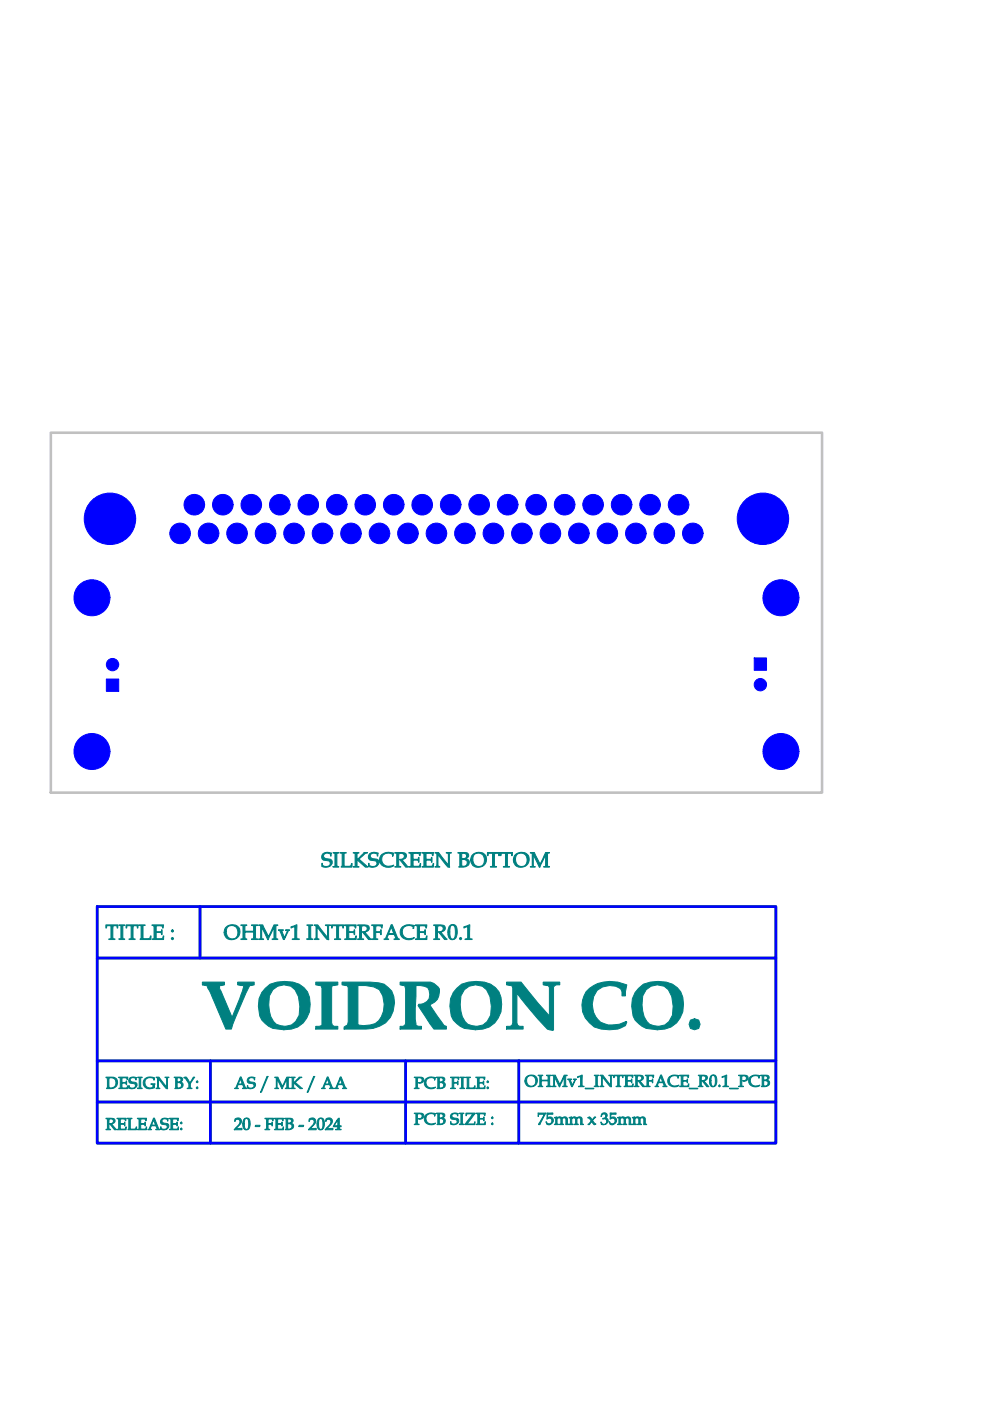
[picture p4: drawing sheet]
<svg xmlns="http://www.w3.org/2000/svg" width="210mm" height="297mm" viewBox="0 0 210 297" stroke-linecap="round" stroke-linejoin="round" font-family="sans-serif">
<path d="M10.8 91.7h163.5v76.4h-163.5z" fill="none" stroke="#c0c0c0" stroke-width=".55"/>
<path d="M20.6 192.2h143.9v50.2h-143.9zM42.4 192.2v10.9M20.6 203.1h143.9M20.6 233.6h143.9M20.6 224.9h143.9M44.6 224.9v17.5M86 224.9v17.5M110 224.9v17.5" fill="none" stroke="#008000" stroke-width=".55"/>
<g fill="#008080" stroke="#008080" stroke-width=".21">
<path d="M22.5 228.4a3.3 3.3 0 0 1 2.2 .4 1.44 1.44 0 0 1-.1 1.6 1.44 1.44 0 0 1-1.6 .4h-.4l.2-.3v-1.3a.55 .55 0 0 0-.3-.8zM23.1 228.5v2.1a1.1 1.1 0 0 0 1.5-1 1.1 1.1 0 0 0-1.5-1.1zM25.2 228.4h1.9l-.1 .5-.1-.3-1-.1v1h.3a.46 .46 0 0 0 .7-.3v.8a.45 .45 0 0 0-.7-.4h-.3v1.1h.8l.4-.5v.6h-1.9l.3-.3v-1.4a.52 .52 0 0 0-.3-.7zM27.5 228.5a1.44 1.44 0 0 1 1.4 0v.5a.65 .65 0 0 0-.7-.6 .65 .65 0 0 0-.6 .6 1.07 1.07 0 0 0 1.2 .5 .79 .79 0 0 1 .1 1 .79 .79 0 0 1-.9 .3l-.7-.1v-.5a.72 .72 0 0 0 .7 .6 .72 .72 0 0 0 .7-.6 1.01 1.01 0 0 0-1.1-.6l-.3-.5zM29.2 228.4h1l-.4 .3v1.7l.1 .3 .3 .1h-1l.3-.2v-2zM30.8 228.7a2.1 2.1 0 0 1 2-.2l-.1 .5a.69 .69 0 0 0-.9-.5 1.11 1.11 0 0 0-1 1.4 1.11 1.11 0 0 0 1.6 .6v-.5l-.4-.2h.9l-.1 .8a1.62 1.62 0 0 1-2.4-.6 1.25 1.25 0 0 1 .4-1.3zM33.1 228.4a1.07 1.07 0 0 1 1.2 .8l1 1.3v-1.2a.63 .63 0 0 0-.3-.9h.8l-.3 .2v2.2l-.3-.1-1.6-2v1.8l.3 .3h-.8l.2-.1 .1-.4v-1.6zM36.9 228.4h1.2a.51 .51 0 0 1 .6 .6l-.5 .4a.66 .66 0 0 1 .6 .7 .66 .66 0 0 1-.6 .6l-1.1 .1 .1-.2v-1.6a.46 .46 0 0 0-.3-.6zM37.6 228.5v.9h.4a.43 .43 0 0 0 .4-.6 .43 .43 0 0 0-.6-.3zM37.6 229.5v1a.59 .59 0 0 0 .9-.5 .59 .59 0 0 0-.9-.5zM39 228.4h.1a.97 .97 0 0 1 1 .9l.2 .3 .7-1.2h.3a2.22 2.22 0 0 0-.9 2.3l.3 .1h-1a.47 .47 0 0 0 .3-.7 2.39 2.39 0 0 0-1-1.7zM41.7 229.3h.2v.2h-.2zM41.7 230.5h.2v.3h-.2z"/>
<path d="M87.8 228.4a2.86 2.86 0 0 1 2 .3 .72 .72 0 0 1-.2 .8 .72 .72 0 0 1-.9 0 .53 .53 0 0 0 .8-.4 .53 .53 0 0 0-.6-.6l-.4 .1v1.5a.49 .49 0 0 0 .4 .7h-1.1a.49 .49 0 0 0 .4-.7v-1.5zM90.3 228.7a2.21 2.21 0 0 1 2-.2l-.1 .5a1.07 1.07 0 0 0-1.7-.1 1.07 1.07 0 0 0 .4 1.6l.5 .2 .9-.2a1.34 1.34 0 0 1-1.9 .1 1.34 1.34 0 0 1-.1-1.9zM92.5 228.4h1.2a.51 .51 0 0 1 .6 .6l-.5 .4a.66 .66 0 0 1 .6 .7 .66 .66 0 0 1-.6 .6l-1.1 .1 .1-.2v-1.6a.46 .46 0 0 0-.3-.6zM93.1 228.5v.9h.5a.43 .43 0 0 0 .4-.6 .43 .43 0 0 0-.6-.3zM93.1 229.5v1a.59 .59 0 0 0 1-.5 .59 .59 0 0 0-1-.5zM95.5 228.4h1.8v.5l-.2-.3-.9-.1v1a.59 .59 0 0 0 .9-.3v.8a.44 .44 0 0 0-.6-.4h-.3v.9l.4 .3h-1.1l.4-.2v-1.9zM97.5 228.4h1l-.3 .3v1.7l.1 .3 .2 .1h-1l.4-.2v-2zM98.7 228.4h1l-.3 .2v2.1h.3a.8 .8 0 0 0 1-.5v.6h-1.8l.2-.2v-1.5a.49 .49 0 0 0-.4-.7zM100.9 228.4h1.9v.5l-.2-.3-1-.1v1h.3a.46 .46 0 0 0 .7-.3v.8a.45 .45 0 0 0-.7-.4h-.3v1.1h.9l.4-.5-.1 .6h-1.9l.3-.3v-1.4a.52 .52 0 0 0-.3-.7zM103.3 229.3h.2v.2h-.2zM103.3 230.5h.2v.3h-.2z"/>
<path d="M42.9 208.2h4.7v.6l-.9 .2-.3 .2 2.8 6.5 2.5-6.5-.1-.2-1.2-.2v-.6h3.5v.6l-1 .3-.8 1.5-2.2 5.1-.8 2.5h-1.2l-3.5-8.2-.6-1-.9-.2zM56.2 209.5l1.1-.8a8.4 8.4 0 0 1 6.1 0 5.1 5.1 0 0 1 1.6 7.1 5.1 5.1 0 0 1-6 2.4 4.5 4.5 0 0 1-4.2-4.8l.1-1.7 .6-1.3zM57.9 209.8l-.8 1.4a7.4 7.4 0 0 0 .9 5.4 3.2 3.2 0 0 0 5.4-1.3l.2-1.9-.3-2.1a3.1 3.1 0 0 0-2.3-2.4 3.1 3.1 0 0 0-3.1 .9zM66.9 208.2h4.7v.6l-1.1 .2-.2 .4v7.5l.3 .6 1 .1v.6h-4.7v-.6h.8l.6-.3v-7.8l-.3-.5-1.1-.2zM72.5 208.2h1.2a26.2 26.2 0 0 1 7.8 .5 4.9 4.9 0 0 1 1.3 7 6.2 6.2 0 0 1-5.2 2.5h-4.6v-.4l.7-.5 .1-.7v-7.2l-.3-.4-1-.2zM75.9 209v8.3a5 5 0 0 0 4.4-.9 5.4 5.4 0 0 0 .1-6.6 6.3 6.3 0 0 0-4.5-.8zM84.8 208.2h5.6a2.3 2.3 0 0 1 2.5 1 2.3 2.3 0 0 1-.2 2.7l-.5 .6-1.1 .6 3 4.2 .5 .3v.6h-2.6l-3.4-5 .2-.3a2.15 2.15 0 0 0 2.1-1.1 2.15 2.15 0 0 0-.2-2.4l-.7-.3-1.8-.1-.2 5.8a5.3 5.3 0 0 0 .3 2.7l1.1 .1v.6h-4.6v-.6l.9-.1 .3-.5v-7.3l-.3-.7-.9-.2zM96.8 209.5l1.1-.8a8.4 8.4 0 0 1 6.1 0 5.1 5.1 0 0 1 1.6 7.1 5.1 5.1 0 0 1-6 2.4 4.5 4.5 0 0 1-4.2-4.8l.1-1.7 .6-1.3zM98.5 209.8l-.8 1.4a7.4 7.4 0 0 0 .9 5.4 3.2 3.2 0 0 0 5.4-1.3l.2-1.9-.3-2.1a3.1 3.1 0 0 0-2.3-2.4 3.1 3.1 0 0 0-3.1 .9zM107.4 208.2h3.1l6 7.2v-6l-.3-.4-1-.2v-.6h3.5v.6h-.7a.76 .76 0 0 0-.6 .7v8.8l-.2 .2-1.2-.3-2-2.2-4.4-5.4v6.3l.3 .6 1 .1v.6h-3.5v-.6l1-.1 .3-.6v-7.4l-.3-.5-1-.2zM124.3 210.3a6.8 6.8 0 0 1 6.7-2.1l1.9 .6-.3 1.5v.9h-.7a1.7 1.7 0 0 0-1.3-2.1 3.8 3.8 0 0 0-5 3.8 4.2 4.2 0 0 0 3.3 4.4l2.4-.1 1.5-.6 .1 .1-.3 .8a6.3 6.3 0 0 1-5.1 .7 5.1 5.1 0 0 1-3.2-7.9zM135.4 209.5l1-.8a8.4 8.4 0 0 1 6.2 0 5.1 5.1 0 0 1 1.6 7.1 5.1 5.1 0 0 1-6 2.4 4.5 4.5 0 0 1-4.3-4.8l.2-1.7 .6-1.3zM137 209.8l-.7 1.4a7.4 7.4 0 0 0 .9 5.4 3.2 3.2 0 0 0 5.4-1.3l.1-1.9-.3-2.1a3.1 3.1 0 0 0-2.2-2.4 3.1 3.1 0 0 0-3.2 .9zM146.4 216.3a1.47 1.47 0 0 1 1.7 0 1.47 1.47 0 0 1 0 1.7 1.47 1.47 0 0 1-1.7 0 1.47 1.47 0 0 1 0-1.7z"/>
<path d="M87.8 236a2.86 2.86 0 0 1 2 .3 .72 .72 0 0 1-.2 .8 .72 .72 0 0 1-.9 0 .53 .53 0 0 0 .8-.3 .53 .53 0 0 0-.6-.7l-.4 .1v1.5a.49 .49 0 0 0 .4 .7h-1.1a.49 .49 0 0 0 .4-.7v-1.5zM90.3 236.3a2.21 2.21 0 0 1 2-.2l-.1 .5a1.07 1.07 0 0 0-1.7-.1 1.07 1.07 0 0 0 .4 1.7l.5 .1 .9-.2a1.34 1.34 0 0 1-1.9 .1 1.34 1.34 0 0 1-.1-1.9zM92.5 236h1.2a.51 .51 0 0 1 .6 .7l-.5 .4a.66 .66 0 0 1 .6 .6 .66 .66 0 0 1-.6 .7h-1.1l.1-.2v-1.5a.46 .46 0 0 0-.3-.7zM93.1 236.2v.8h.5a.43 .43 0 0 0 .4-.5 .43 .43 0 0 0-.6-.4zM93.1 237.2v1a.59 .59 0 0 0 1-.5 .59 .59 0 0 0-1-.5zM95.7 236.2a1.44 1.44 0 0 1 1.4-.1v.5a.65 .65 0 0 0-.7-.5 .65 .65 0 0 0-.6 .5 1.07 1.07 0 0 0 1.2 .5 .79 .79 0 0 1 .2 1 .79 .79 0 0 1-1 .4l-.7-.2v-.5a.72 .72 0 0 0 .7 .6 .72 .72 0 0 0 .7-.6 1.01 1.01 0 0 0-1.1-.5l-.3-.6zM97.4 236h1l-.4 .3v1.8l.1 .2 .3 .1h-1l.3-.2v-2zM98.8 236h1.9l-1.7 2.3h.8a.63 .63 0 0 0 .9-.5v.6h-2.1l1.6-2.3-1.2 .1-.2 .4zM100.9 236h2l-.1 .5-.1-.3h-1v.9h.3a.46 .46 0 0 0 .6-.3v.8a.45 .45 0 0 0-.6-.3h-.3v1h.8l.4-.5v.6h-1.9l.3-.2v-1.5a.52 .52 0 0 0-.4-.7zM104.2 236.9h.3v.2h-.3zM104.2 238.2h.3v.2h-.3z"/>
<path d="M51 228.3h.1l.8 2.1 .4 .4h-.9l.3-.1-.3-.7h-.9l-.3 .7 .3 .1h-.8l.3-.2zM51 228.7l-.5 1.1h.9zM52.7 228.5a1.43 1.43 0 0 1 1.3 0v.5a.65 .65 0 0 0-.6-.6 .65 .65 0 0 0-.7 .6 1.07 1.07 0 0 0 1.2 .5 .79 .79 0 0 1 .2 1 .79 .79 0 0 1-1 .3l-.7-.1v-.5a.72 .72 0 0 0 .7 .6 .72 .72 0 0 0 .8-.6 1.01 1.01 0 0 0-1.2-.6l-.3-.5zM56.6 228.2h.3l-1.4 3.4h-.3zM58.3 228.4h.6l1 1.9 .9-1.9h.6l-.3 .3v1.5a.44 .44 0 0 0 .3 .6h-.9a.46 .46 0 0 0 .3-.7v-1.3l-.9 2-1.1-2v1.3a.48 .48 0 0 0 .3 .7h-.8l.3-.2v-2zM61.6 228.4l1 .1a.37 .37 0 0 0-.4 .2 .37 .37 0 0 0 .1 .4v.4l1.1-1.1h.6l-1.4 1.1 1.5 1.3h-.5l-1.3-1.2v1l.3 .2h-1a.4 .4 0 0 0 .3-.6v-1.1a.48 .48 0 0 0-.3-.7zM66.5 228.2h.3l-1.5 3.4h-.2zM69.4 228.3h.2l.8 2.1 .3 .4h-.9l.3-.1-.2-.7h-1l-.2 .7 .3 .1h-.8l.3-.2zM69.4 228.7l-.4 1.1h.8zM72.2 228.3h.1l.8 2.1 .4 .4h-.9l.3-.1-.3-.7h-.9l-.3 .7 .3 .1h-.8l.3-.2zM72.2 228.7l-.5 1.1h.9z"/>
<path d="M47.8 196.7a1.67 1.67 0 0 1 2.1-.6 1.67 1.67 0 0 1 .9 2.1 1.67 1.67 0 0 1-2.4 .9 1.67 1.67 0 0 1-.6-2.4zM48.3 196.5a1.49 1.49 0 0 0-.1 1.9 1.49 1.49 0 0 0 1.7 .5 1.44 1.44 0 0 0 .4-2 1.44 1.44 0 0 0-2-.4zM51.1 196.1h1.2v.1l-.4 .2v1h1.9l-.1-1-.1-.2h-.3v-.1h1.3v.1a.5 .5 0 0 0-.5 .3 .5 .5 0 0 0 .1 .5v2l.4 .1v.1h-1.3v-.1h.3l.1-.2 .1-1.3h-1.9l.1 1.4 .3 .1v.1h-1.2v-.1l.4-.2v-2.5l-.4-.2zM54.9 196.1h.8l1.2 2.5 1.2-2.5h.8l-.4 .4v2.3l.4 .4h-1.2v-.1l.4-.2v-2.3l-1.2 2.6-1.4-2.6v2.2l.4 .4h-1v-.1h.2l.2-.2v-2.5l-.4-.2zM59 197.1h1.1v.2l-.3 .1 .5 1.4 .6-1.4-.3-.3h.8l-.1 .2a3.8 3.8 0 0 0-1 1.9h-.2l-.7-1.7zM61.7 196.5l1.3-.4-.1 2.6 .1 .3 .5 .1v.1h-1.5v-.1l.5-.1v-.2v-2.3l-.8 .3zM65.1 196.1h1.2l-.4 .4v2.2l.1 .4h.3v.1h-1.2v-.1h.2l.2-.2v-2.5l-.4-.2zM66.6 196.1h.8l2 2.6v-2.2l-.4-.4h1.1v.1l-.4 .2v2.8l-.4-.1-2.1-2.6v2.3l.4 .4h-1v-.1l.3-.1 .1-.4v-2.1zM70.3 196.1h2.6l-.1 .7h-.1l-.1-.5h-.8v2.4v.3l.4 .1v.1h-1.3v-.1h.3l.2-.2v-2.6h-.8l-.2 .5h-.1zM73 196.1h2.5l-.1 .7h-.1l-.1-.4-1.3-.1v1.2h1l.2-.4h.1v1.1h-.1l-.1-.4-1.1-.1v1.3h.8a.57 .57 0 0 0 .7-.6h.2l-.1 .8h-2.4l.4-.4v-2.3l-.1-.2-.4-.1zM75.8 196.1h.8a1.47 1.47 0 0 1 1.7 .5 .82 .82 0 0 1-.9 1l1.3 1.6h-.6l-1.3-1.6a.71 .71 0 0 0 .9-.4 .71 .71 0 0 0-.2-.9l-.8 .1-.1 2.3 .1 .3 .4 .1v.1h-1.3v-.1h.3l.1-.2v-2.5l-.4-.2zM78.8 196.1h2.3l-.1 .7h-.1l-.1-.4-1.1-.1v1.2h.8l.2-.4h.1v1.1h-.1l-.1-.4-.9-.1v1.1l.4 .4h-1.3v-.1l.5-.2v-2.4zM82.9 196h.3l1 2.7 .5 .5h-1.2v-.1l.4-.1-.3-.9h-1.2l-.4 .9 .4 .1v.1h-1l.4-.3zM82.9 196.5l-.5 1.4h1.1zM85.3 196.5a2.81 2.81 0 0 1 2.6-.3l-.2 .7h-.1v-.4a1.44 1.44 0 0 0-2.3 1 1.44 1.44 0 0 0 2.1 1.4l.5-.1a1.71 1.71 0 0 1-2.5 .1 1.71 1.71 0 0 1-.1-2.4zM88 196.1h2.5l-.1 .7h-.1l-.1-.4-1.3-.1v1.2h1l.2-.4h.1v1.1h-.1l-.1-.4-1.1-.1v1.3h.8a.57 .57 0 0 0 .7-.6h.2l-.1 .8h-2.4l.4-.4v-2.3l-.1-.2-.4-.1zM92 196.1h.8a1.47 1.47 0 0 1 1.6 .5 .82 .82 0 0 1-.9 1l1.3 1.6h-.6l-1.3-1.6a.71 .71 0 0 0 .9-.4 .71 .71 0 0 0-.2-.9l-.8 .1v2.3l.1 .4h.3v.1h-1.2v-.1h.3l.1-.2v-2.5l-.4-.2zM95.2 196.4a.91 .91 0 0 1 1.1-.4 .91 .91 0 0 1 .6 .9 1.66 1.66 0 0 1-1 2.3 1.22 1.22 0 0 1-.9-1.6zM95.7 196.2a3.1 3.1 0 0 0 0 2.9h.3a1.15 1.15 0 0 0 .5-1.4v-.8a.61 .61 0 0 0-.8-.7zM97.5 198.8h.3v.4h-.3zM98.3 196.5l1.3-.4v2.6l.1 .3 .4 .1v.1h-1.5v-.1l.5-.1 .1-.2v-2.3l-.8 .3z"/>
<path d="M22.4 196.1h2.6v.7h-.2v-.5h-.8l-.1 2.4 .1 .3 .4 .1v.1h-1.3v-.1h.3l.1-.2v-2.6h-.7l-.2 .5h-.2zM25.2 196.1h1.2l-.4 .4v2.2l.1 .4h.3v.1h-1.2v-.1h.3l.1-.2v-2.5l-.4-.2zM26.7 196.1h2.6l-.1 .7h-.1v-.5h-.9v2.4v.3l.5 .1v.1h-1.4v-.1h.4l.1-.2v-2.6h-.8l-.1 .5h-.2zM29.5 196.1h1.3v.1l-.5 .2v2.6l1.5-.1 .1-.5h.1v.8h-2.3l.2-.3v-2.5l-.4-.2zM32.2 196.1h2.5l-.1 .7h-.1l-.1-.4-1.3-.1v1.2h1l.1-.4h.2v1.1h-.2l-.1-.4-1-.1v1.3h.7a.57 .57 0 0 0 .8-.6h.1v.8h-2.4l.4-.4v-2.3l-.1-.2-.4-.1zM36.4 197.2h.3v.3h-.3zM36.4 198.8h.3v.4h-.3z"/>
<path d="M111.3 229.2a1.31 1.31 0 0 1 2.6 0 1.31 1.31 0 0 1-2.6 0zM111.9 228.3a1.12 1.12 0 0 0-.1 1.6 1.12 1.12 0 0 0 1.5 .1 1.12 1.12 0 0 0 .1-1.5 1.12 1.12 0 0 0-1.5-.2zM114.1 228h1l-.3 .2v.8h1.4v-.8l-.3-.2 1 .1a.39 .39 0 0 0-.4 .2 .39 .39 0 0 0 0 .4v1a.49 .49 0 0 0 .4 .7h-1l.3-.2v-1h-1.4v1l.3 .2h-1a.47 .47 0 0 0 .3-.7v-1.1a.45 .45 0 0 0-.3-.6zM117.1 228h.6l1 1.9 .9-1.9h.7l-.4 .2v1.6a.44 .44 0 0 0 .4 .6h-1a.46 .46 0 0 0 .3-.7v-1.4l-.9 2.1-1.1-2.1v1.4a.48 .48 0 0 0 .3 .7h-.8l.3-.2v-2zM120.4 228.8h.8l-.3 .1 .5 1.2 .4-1.1-.2-.2h.6l-.8 1.6h-.2l-.6-1.3zM122.5 228.3l1-.3-.1 2 .1 .3 .3 .1h-1.1l.4-.3v-1.8l-.6 .2zM124.1 230.7h1.8v.2h-1.8zM126 228h1l-.4 .2v1.8l.1 .3 .3 .1h-1l.3-.2v-2zM127.2 228a1.07 1.07 0 0 1 1.2 .8l1 1.2v-1.1a.63 .63 0 0 0-.3-.9h.8l-.3 .2 .1 2.2-.4-.1-1.6-2v1.8l.3 .3h-.8l.3-.1v-.4v-1.6zM130.1 228h2v.5l-.1-.4h-.7v1.9v.3l.3 .1h-1l.4-.2v-2.1h-.6l-.3 .4zM132.3 228h1.9v.5l-.2-.3-1-.1v1h.3a.46 .46 0 0 0 .7-.3v.8a.45 .45 0 0 0-.7-.4h-.3v1.1h.9l.4-.5-.1 .6h-1.9l.3-.3v-1.4a.52 .52 0 0 0-.3-.7zM134.5 228h.6a1.05 1.05 0 0 1 1.3 .5 .73 .73 0 0 1-.7 .7l1 1.2h-.4l-1-1.3a.56 .56 0 0 0 .7-.2 .56 .56 0 0 0-.2-.8l-.7 .1v1.3a.54 .54 0 0 0 .4 .9h-1a.55 .55 0 0 0 .3-.9v-.8a.52 .52 0 0 0-.3-.7zM136.8 228h1.8v.5l-.2-.3-.9-.1v1a.59 .59 0 0 0 .9-.3v.8l-.2-.3-.7-.1v.9l.3 .3h-1l.4-.2v-2zM140.1 227.9h.2l.8 2.1 .3 .4h-.9l.3-.1-.2-.8h-1l-.2 .8 .3 .1h-.8l.3-.2zM140.1 228.3l-.4 1.1h.8zM142 228.3a2.21 2.21 0 0 1 1.9-.2l-.1 .5a1.07 1.07 0 0 0-1.7-.2 1.07 1.07 0 0 0 .4 1.7l.6 .2 .8-.2a1.34 1.34 0 0 1-1.9 .1 1.34 1.34 0 0 1 0-1.9zM144.1 228h1.9v.5l-.2-.3-1-.1v1h.3a.46 .46 0 0 0 .7-.3v.8a.45 .45 0 0 0-.7-.4h-.3v1.1h.9l.4-.5-.1 .6h-1.9l.3-.3v-1.4a.52 .52 0 0 0-.3-.7zM146.1 230.7h1.8v.2h-1.8zM148.1 228h.6a1.05 1.05 0 0 1 1.3 .5 .73 .73 0 0 1-.7 .7l1 1.2h-.4l-1.1-1.3a.56 .56 0 0 0 .7-.2 .56 .56 0 0 0-.2-.8l-.6 .1v1.3a.54 .54 0 0 0 .3 .9h-.9a.55 .55 0 0 0 .3-.9v-.8a.52 .52 0 0 0-.3-.7zM150.6 228.2a.79 .79 0 0 1 1.1-.2 .79 .79 0 0 1 .3 1 1 1 0 0 1-1.1 1.4 1.72 1.72 0 0 1-.3-2.2zM150.9 228.2l-.1 .1a2.6 2.6 0 0 0 .2 2h.4a2.48 2.48 0 0 0 0-2.2l-.2-.1zM152.4 230.1h.3v.3h-.3zM153.1 228.3l1-.3-.1 2 .1 .3 .4 .1h-1.2l.4-.3v-1.8l-.6 .2zM154.7 230.7h1.8v.2h-1.8zM156.6 228a2.86 2.86 0 0 1 2 .3 .72 .72 0 0 1-.3 .8 .72 .72 0 0 1-.8 0 .53 .53 0 0 0 .8-.4 .53 .53 0 0 0-.6-.6l-.4 .1v1.5a.49 .49 0 0 0 .3 .7h-1a.49 .49 0 0 0 .4-.7v-1.5zM159.1 228.3a2.21 2.21 0 0 1 2-.2l-.1 .5a1.07 1.07 0 0 0-1.7-.2 1.07 1.07 0 0 0 .3 1.7l.6 .2 .9-.2a1.34 1.34 0 0 1-1.9 .1 1.34 1.34 0 0 1-.1-1.9zM161.3 228h1.1a.51 .51 0 0 1 .7 .6l-.6 .4a.66 .66 0 0 1 .7 .6 .66 .66 0 0 1-.6 .7l-1.2 .1 .2-.2v-1.6a.46 .46 0 0 0-.3-.6zM161.9 228.1v.9l.5-.1a.43 .43 0 0 0 .3-.5 .43 .43 0 0 0-.5-.3zM161.9 229.1v1a.59 .59 0 0 0 .9-.5 .59 .59 0 0 0-.9-.5z"/>
<path d="M114.1 236h1.6l-1.2 2.4h-.3l1.2-2.2h-1.1l-.2 .5zM115.9 236h1.3v.2h-1.1v.8a.81 .81 0 0 1 1.2 .4 .81 .81 0 0 1-.8 1.1l-.6-.1-.1-.5a.7 .7 0 0 0 1.2 0 .61 .61 0 0 0-.3-.8 .61 .61 0 0 0-.8 .2zM117.5 236.9l.6-.1v.3l.5-.3 .6 .3a.6 .6 0 0 1 .6-.3 .6 .6 0 0 1 .5 .5v.9l.3 .2h-.7l.1-.7a.54 .54 0 0 0-.4-.7 .59 .59 0 0 0-.4 .9v.4l.3 .1h-.9l.3-.1v-.7a.43 .43 0 0 0-.3-.6 .43 .43 0 0 0-.5 .4v.8l.3 .2h-.9a.55 .55 0 0 0 .3-.8 .48 .48 0 0 0-.3-.7zM120.7 236.9l.5-.1v.3l.6-.3 .5 .3a.6 .6 0 0 1 .7-.3 .6 .6 0 0 1 .4 .5v.9l.3 .2h-.6v-.7a.54 .54 0 0 0-.3-.7 .59 .59 0 0 0-.5 .9v.3l.3 .2h-.8l.2-.1v-.7a.43 .43 0 0 0-.2-.6 .43 .43 0 0 0-.6 .4v.8l.3 .2h-.8a.55 .55 0 0 0 .2-.8 .48 .48 0 0 0-.2-.7zM124.7 237l.3-.2 .6 .7 .4-.7h.3l-.7 .8 .7 .8-.3 .1-.6-.7-.2 .3a.37 .37 0 0 1-.5 .3l.7-.7zM127.6 236.1a.62 .62 0 0 1 1 0 .62 .62 0 0 1-.2 1 .68 .68 0 0 1 .6 .7 .68 .68 0 0 1-.7 .6h-.8l-.1-.5h.1a.6 .6 0 0 0 1 .3 .6 .6 0 0 0-.3-1l-.4 .1v-.2a.48 .48 0 0 0 .7-.3 .48 .48 0 0 0-.4-.6 .48 .48 0 0 0-.6 .5h-.1zM129.4 236h1.2v.2h-1.1v.8a.81 .81 0 0 1 1.2 .4 .81 .81 0 0 1-.8 1.1l-.6-.1-.1-.5a.7 .7 0 0 0 1.2 0 .61 .61 0 0 0-.3-.8 .61 .61 0 0 0-.8 .2zM130.9 236.9l.6-.1v.3l.5-.3 .6 .3a.6 .6 0 0 1 .6-.3 .6 .6 0 0 1 .5 .5v.9l.3 .2h-.6v-.7a.54 .54 0 0 0-.4-.7 .59 .59 0 0 0-.4 .9v.3l.3 .2h-.9l.3-.1v-.7a.43 .43 0 0 0-.3-.6 .43 .43 0 0 0-.5 .4v.8l.3 .2h-.9a.55 .55 0 0 0 .3-.8 .48 .48 0 0 0-.3-.7zM134.1 236.9l.5-.1v.3l.6-.3 .5 .3a.6 .6 0 0 1 .7-.3 .6 .6 0 0 1 .4 .5v.9l.3 .2h-.6v-.7a.54 .54 0 0 0-.3-.7 .59 .59 0 0 0-.5 .9l.1 .4 .2 .1h-.8l.2-.1v-.7a.43 .43 0 0 0-.2-.6 .43 .43 0 0 0-.6 .4v.8l.3 .2h-.8a.55 .55 0 0 0 .2-.8 .48 .48 0 0 0-.2-.7z"/>
<path d="M49.8 237.3a.82 .82 0 0 1 1.3 0 .82 .82 0 0 1-.3 1.2l-.8 .8 1.3-.1v.3h-1.6l.9-1a.62 .62 0 0 0 .3-.9 .62 .62 0 0 0-.9-.2l-.3 .4zM51.7 237.3a.79 .79 0 0 1 1-.2 .79 .79 0 0 1 .3 1.1 1 1 0 0 1-1 1.3 1.72 1.72 0 0 1-.3-2.2zM52.1 237.2a2.48 2.48 0 0 0 0 2.2h.4a2.48 2.48 0 0 0-.1-2.2zM54.2 238.6h.9v.3h-1zM56.2 237.1h1.8l-.1 .5-.1-.3h-.9l-.1 .9a.59 .59 0 0 0 1-.3v.8l-.2-.3h-.8v.9l.4 .2h-1l.3-.2v-1.9zM58.1 237.1h2l-.1 .5-.1-.3h-1v.9h.3a.46 .46 0 0 0 .7-.3v.8a.45 .45 0 0 0-.7-.3h-.3v1h.8l.4-.5v.6h-1.9l.3-.2v-1.5a.52 .52 0 0 0-.4-.7zM60.3 237.1h1.2a.51 .51 0 0 1 .6 .7l-.5 .4a.66 .66 0 0 1 .7 .6 .66 .66 0 0 1-.6 .7h-1.2l.2-.2v-1.5a.46 .46 0 0 0-.4-.7zM61 237.3v.8h.4a.43 .43 0 0 0 .4-.5 .43 .43 0 0 0-.5-.4zM61 238.3v1a.59 .59 0 0 0 .9-.5 .59 .59 0 0 0-.9-.5zM63.4 238.6h1l-.1 .3h-.9zM65.6 237.3a.82 .82 0 0 1 1.2 0 .82 .82 0 0 1-.3 1.2l-.8 .8 1.3-.1v.3h-1.6l.9-1a.62 .62 0 0 0 .3-.9 .62 .62 0 0 0-.9-.2l-.2 .4zM67.6 237.2a.79 .79 0 0 1 1 0 .79 .79 0 0 1 .2 1 1 1 0 0 1-1.1 1.3 1.84 1.84 0 0 1-.1-2.3zM67.8 237.2a2.48 2.48 0 0 0 0 2.2h.4a2.48 2.48 0 0 0 0-2.2zM69.1 237.3a.82 .82 0 0 1 1.3 0 .82 .82 0 0 1-.3 1.2l-.8 .8 1.3-.1v.3h-1.6l.9-1a.62 .62 0 0 0 .2-.9 .62 .62 0 0 0-.9-.2l-.2 .4zM71.7 237.2l.2-.1v1.6h.4v.2h-.4l.1 .5 .3 .1h-1.1l.3-.1 .1-.5-.9-.1zM71.6 237.4l-.7 1.3h.7z"/>
<path d="M22.5 237.1h.6a1.05 1.05 0 0 1 1.3 .5 .73 .73 0 0 1-.7 .7l1 1.2h-.4l-1.1-1.2a.56 .56 0 0 0 .7-.3 .56 .56 0 0 0-.2-.7h-.6v1.4a.54 .54 0 0 0 .4 .8h-1a.55 .55 0 0 0 .3-.8v-.8a.52 .52 0 0 0-.3-.8zM24.8 237.1h1.9v.5l-.2-.3h-1v.9h.3a.46 .46 0 0 0 .7-.3v.8a.45 .45 0 0 0-.7-.3h-.3v1h.9l.4-.5-.1 .6h-1.9l.4-.2v-1.5a.52 .52 0 0 0-.4-.7zM27 237.1h1a.42 .42 0 0 0-.4 .6v1.7h.4a.8 .8 0 0 0 1-.5l-.1 .6h-1.8l.2-.2v-1.5a.49 .49 0 0 0-.3-.7zM29.1 237.1h2l-.1 .5-.1-.3h-1.1v.9h.4a.46 .46 0 0 0 .6-.3v.8a.45 .45 0 0 0-.6-.3h-.4v1h.9l.4-.5v.6h-1.9l.3-.2v-1.5a.52 .52 0 0 0-.4-.7zM32.6 237.1h.1l.9 2 .3 .4h-.9l.3-.1-.2-.7h-1l-.2 .7 .2 .1h-.7l.2-.2zM32.6 237.4l-.5 1.1h.9zM34.3 237.3a1.43 1.43 0 0 1 1.3-.1v.5a.65 .65 0 0 0-.6-.6 .65 .65 0 0 0-.7 .6 1.07 1.07 0 0 0 1.2 .5 .79 .79 0 0 1 .2 1 .79 .79 0 0 1-1 .4l-.6-.2v-.5a.72 .72 0 0 0 .7 .6 .72 .72 0 0 0 .7-.6 1.01 1.01 0 0 0-1.2-.5l-.3-.6zM35.9 237.1h1.9v.5l-.2-.3h-1v.9h.3a.46 .46 0 0 0 .7-.3v.8a.45 .45 0 0 0-.7-.3h-.3v1h.9l.4-.5-.1 .6h-1.9l.3-.2v-1.5a.52 .52 0 0 0-.3-.7zM38.3 238h.3v.2h-.3zM38.3 239.3h.3v.2h-.3z"/>
<path d="M68.5 181a1.82 1.82 0 0 1 1.8-.1l-.1 .6h-.1v-.2a.78 .78 0 0 0-.8-.4 .78 .78 0 0 0-.7 .6 1.36 1.36 0 0 0 1.5 .7 .9 .9 0 0 1 .3 .9 .9 .9 0 0 1-.8 .7l-.5 .1-.9-.2v-.7l.2 .2a.86 .86 0 0 0 .8 .6 .86 .86 0 0 0 .8-.8 1.28 1.28 0 0 0-1.5-.6l-.2-.3a.97 .97 0 0 1 .2-1.1zM70.6 180.7h1.2l-.4 .4v2.3l.1 .3h.3v.2h-1.2v-.2h.3l.1-.2v-2.4l-.4-.2zM72.1 180.7h1.3v.2l-.4 .1v2.7l1.4-.1 .1-.5h.2l-.1 .8h-2.3l.2-.4v-2.5l-.4-.1zM74.9 180.7h1.2v.2a.47 .47 0 0 0-.4 .2 .47 .47 0 0 0 0 .5v.6l1.4-1.5h.8v.2a.87 .87 0 0 0-.9 .5l-.9 .7 1.9 1.8h-.5l-1.8-1.5v1.2l.4 .1v.2h-1.2v-.2l.4-.1v-2.6l-.4-.1zM78.4 181a1.82 1.82 0 0 1 1.8-.1l-.1 .6h-.1v-.2a.78 .78 0 0 0-.8-.4 .78 .78 0 0 0-.7 .6 1.36 1.36 0 0 0 1.5 .7 .9 .9 0 0 1 .3 .9 .9 .9 0 0 1-.8 .7l-.5 .1-.9-.2v-.7l.2 .2a.86 .86 0 0 0 .9 .6 .86 .86 0 0 0 .7-.8 1.28 1.28 0 0 0-1.5-.6l-.2-.3a.97 .97 0 0 1 .2-1.1zM81 181.1a2.81 2.81 0 0 1 2.5-.2l-.1 .6h-.2v-.4a1.44 1.44 0 0 0-2.3 1.1 1.44 1.44 0 0 0 2.1 1.4l.5-.2a1.71 1.71 0 0 1-2.4 .2 1.71 1.71 0 0 1-.1-2.5zM83.7 180.7h.8a1.47 1.47 0 0 1 1.6 .5 .82 .82 0 0 1-.9 1.1l1.4 1.6h-.6l-1.3-1.7a.71 .71 0 0 0 .9-.3 .71 .71 0 0 0-.3-.9h-.7l-.1 2.4 .2 .3h.3v.2h-1.3v-.2h.3l.1-.2v-2.4l-.4-.2zM86.7 180.7h2.5l-.1 .7h-.2v-.4h-1.3v1.2h1l.1-.4h.1v1h-.1l-.1-.4h-1v1.3h.7a.57 .57 0 0 0 .8-.6h.1v.8h-2.5l.4-.4v-2.3l-.1-.3h-.3zM89.4 180.7h2.5l-.1 .7h-.1l-.1-.4h-1.3v1.2h1l.2-.4h.1v1h-.1l-.1-.4h-1.1v1.3h.8a.57 .57 0 0 0 .7-.6h.2l-.1 .8h-2.4l.4-.4v-2.3l-.1-.3h-.4zM92.2 180.7h.8l2.1 2.7v-2.3l-.5-.4h1.1v.2l-.4 .1v2.9l-.4-.1-2-2.6v2.2l.4 .5h-1.1v-.2h.3l.1-.5v-2zM97.1 180.7h1.2a.72 .72 0 0 1 .9 .2 .72 .72 0 0 1 0 .9l-.5 .3a.83 .83 0 0 1 .8 .8 .83 .83 0 0 1-.7 .9l-1.5 .1 .2-.4v-2.5l-.4-.1zM97.9 181v1h.6a.55 .55 0 0 0 .4-.7 .55 .55 0 0 0-.6-.4zM97.9 182.2v1.3a.69 .69 0 0 0 1.1-.3 .8 .8 0 0 0-.2-.9 .8 .8 0 0 0-.9-.1zM100.3 181.1a1.64 1.64 0 0 1 2.2-.2 1.64 1.64 0 0 1 .4 2.2 1.66 1.66 0 0 1-2.5 .5 1.66 1.66 0 0 1-.1-2.5zM100.6 181.2a1.49 1.49 0 0 0-.2 1.8 1.49 1.49 0 0 0 1.8 .6 1.44 1.44 0 0 0 .4-2 1.44 1.44 0 0 0-2-.4zM103.3 180.7h2.6v.7h-.2v-.4l-.8-.1-.1 2.5 .1 .3h.4v.2h-1.3v-.2h.3l.1-.2v-2.6h-.7l-.2 .5h-.2zM106.1 180.7h2.6l-.1 .7h-.1l-.1-.4-.8-.1v2.5v.3h.4v.2h-1.3v-.2h.3l.2-.2v-2.6h-.8l-.2 .5h-.1zM109.3 181.1a1.64 1.64 0 0 1 2.3-.2 1.64 1.64 0 0 1 .3 2.2 1.66 1.66 0 0 1-2.4 .5 1.66 1.66 0 0 1-.2-2.5zM109.6 181.2a1.49 1.49 0 0 0-.1 1.8 1.49 1.49 0 0 0 1.7 .6 1.44 1.44 0 0 0 .4-2 1.44 1.44 0 0 0-2-.4zM112.4 180.7h.9l1.2 2.5 1.2-2.5h.8l-.4 .4v2.3l.4 .5h-1.2v-.2l.4-.1v-2.4l-1.2 2.7-1.4-2.7v2.2l.4 .5h-1.1v-.2h.3l.1-.2v-2.5l-.4-.1z"/>
</g>
<path d="M20.6 192.2h143.9v50.2h-143.9zM42.4 192.2v10.9M20.6 203.1h143.9M20.6 233.6h143.9M20.6 224.9h143.9M44.6 224.9v17.5M86 224.9v17.5M110 224.9v17.5" fill="none" stroke="#00f" stroke-width=".55"/>
<g fill="#00f" stroke="#00f" stroke-width=".21">
<path d="M159.9 139.5h2.6v2.6h-2.6z"/>
<path d="M22.5 144h2.7v2.6h-2.7z"/>
<circle cx="161.2" cy="145.2" r="1.31"/>
<circle cx="23.9" cy="140.9" r="1.31"/>
<circle cx="19.5" cy="159.3" r="3.8"/>
<circle cx="165.6" cy="159.3" r="3.8"/>
<circle cx="165.6" cy="126.7" r="3.8"/>
<circle cx="19.5" cy="126.7" r="3.8"/>
<circle cx="38.2" cy="113.1" r="2.18"/>
<circle cx="44.2" cy="113.1" r="2.18"/>
<circle cx="50.3" cy="113.1" r="2.18"/>
<circle cx="56.3" cy="113.1" r="2.18"/>
<circle cx="62.3" cy="113.1" r="2.18"/>
<circle cx="68.4" cy="113.1" r="2.18"/>
<circle cx="74.4" cy="113.1" r="2.18"/>
<circle cx="80.5" cy="113.1" r="2.18"/>
<circle cx="86.5" cy="113.1" r="2.18"/>
<circle cx="92.5" cy="113.1" r="2.18"/>
<circle cx="98.6" cy="113.1" r="2.18"/>
<circle cx="104.6" cy="113.1" r="2.18"/>
<circle cx="110.7" cy="113.1" r="2.18"/>
<circle cx="116.7" cy="113.1" r="2.18"/>
<circle cx="122.7" cy="113.1" r="2.18"/>
<circle cx="128.8" cy="113.1" r="2.18"/>
<circle cx="134.8" cy="113.1" r="2.18"/>
<circle cx="140.9" cy="113.1" r="2.18"/>
<circle cx="146.9" cy="113.1" r="2.18"/>
<circle cx="41.2" cy="107" r="2.18"/>
<circle cx="47.2" cy="107" r="2.18"/>
<circle cx="53.3" cy="107" r="2.18"/>
<circle cx="59.3" cy="107" r="2.18"/>
<circle cx="65.4" cy="107" r="2.18"/>
<circle cx="71.4" cy="107" r="2.18"/>
<circle cx="77.4" cy="107" r="2.18"/>
<circle cx="83.5" cy="107" r="2.18"/>
<circle cx="89.5" cy="107" r="2.18"/>
<circle cx="95.6" cy="107" r="2.18"/>
<circle cx="101.6" cy="107" r="2.18"/>
<circle cx="107.6" cy="107" r="2.18"/>
<circle cx="113.7" cy="107" r="2.18"/>
<circle cx="119.7" cy="107" r="2.18"/>
<circle cx="125.8" cy="107" r="2.18"/>
<circle cx="131.8" cy="107" r="2.18"/>
<circle cx="137.8" cy="107" r="2.18"/>
<circle cx="143.9" cy="107" r="2.18"/>
<circle cx="161.8" cy="110" r="5.5"/>
<circle cx="23.3" cy="110" r="5.5"/>
</g>
</svg>
